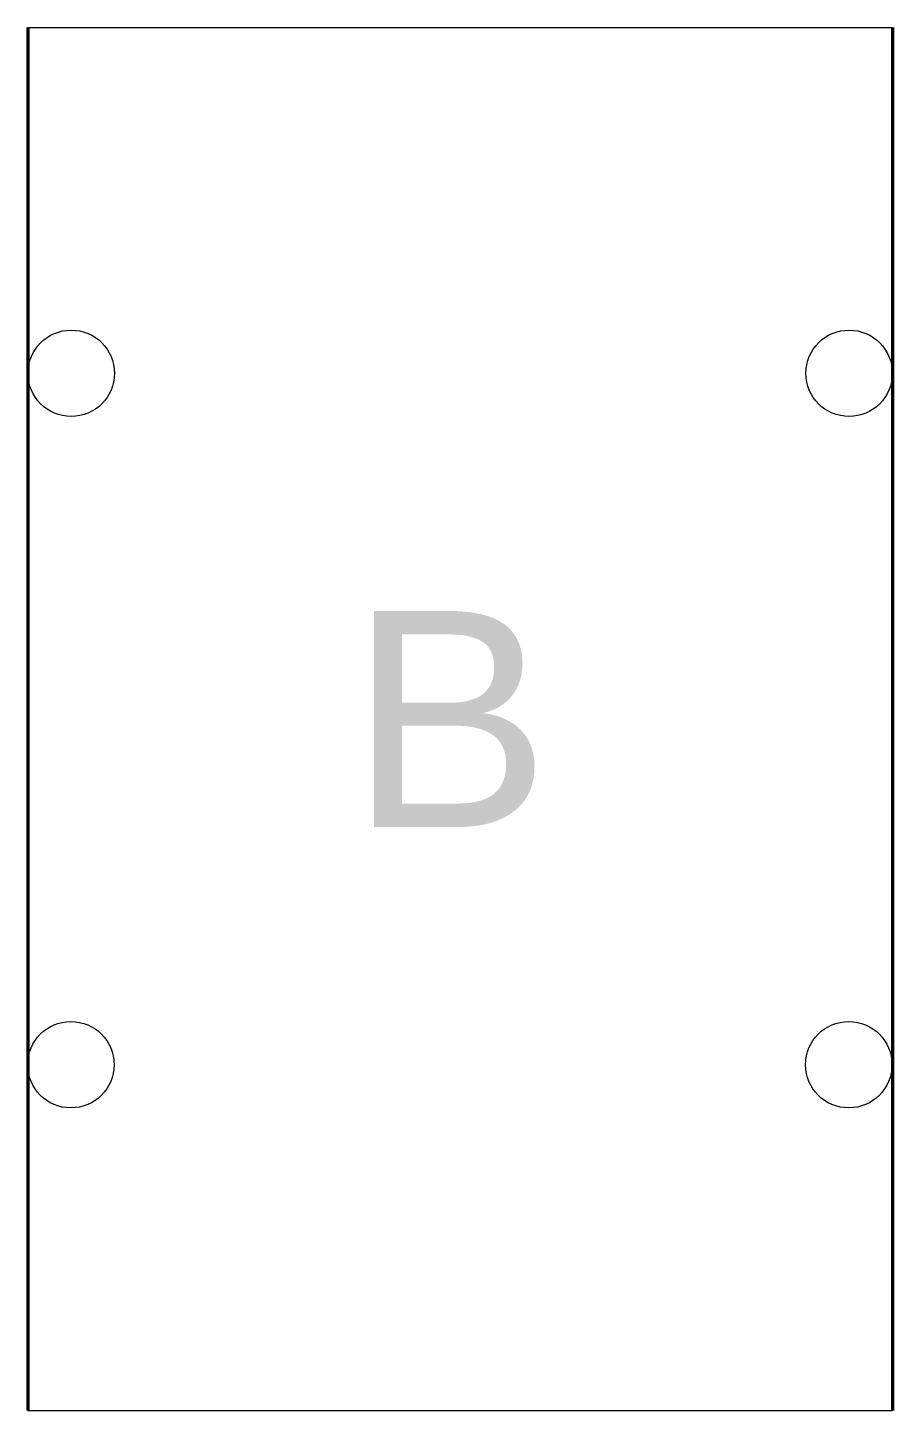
# Model space of a CAD drawing. Header units: millimetres. Extents: x 222 to 232, y 190 to 206.
import ezdxf
from ezdxf.enums import TextEntityAlignment as Align

# ---------------------------------------------------------------- set-up
doc = ezdxf.new("R2010")
doc.units = ezdxf.units.MM
doc.header["$MEASUREMENT"] = 0
doc.layers.get('0').update_dxf_attribs({"linetype": 'CONTINUOUS'})
doc.styles.add('ARIAL', font='arial.ttf')

msp = doc.modelspace()

# ---------------------------------------------------------------- linework, layer by layer
at = {"color": 7, "linetype": 'Continuous', "lineweight": 80}
for p, q in [((222, 206), (222, 190)), ((232, 206), (232, 190))]:
    msp.add_line(p, q, dxfattribs=at)
at = {"color": 7, "linetype": 'Continuous'}
for p, q in [((222, 206), (232, 206)), ((222, 190), (232, 190))]:
    msp.add_line(p, q, dxfattribs=at)
for centre in [(222.5, 202), (231.5, 202), (222.496, 194), (231.496, 194)]:
    msp.add_circle(centre, 0.5, dxfattribs=at)

# ---------------------------------------------------------------- texts
at = {"color": 7, "linetype": 'Continuous', "style": 'ARIAL'}
msp.add_attdef('B', text='', height=2.5, dxfattribs=at).set_placement((226.88, 198), align=Align.MIDDLE_CENTER)

doc.saveas('drawing.dxf')
